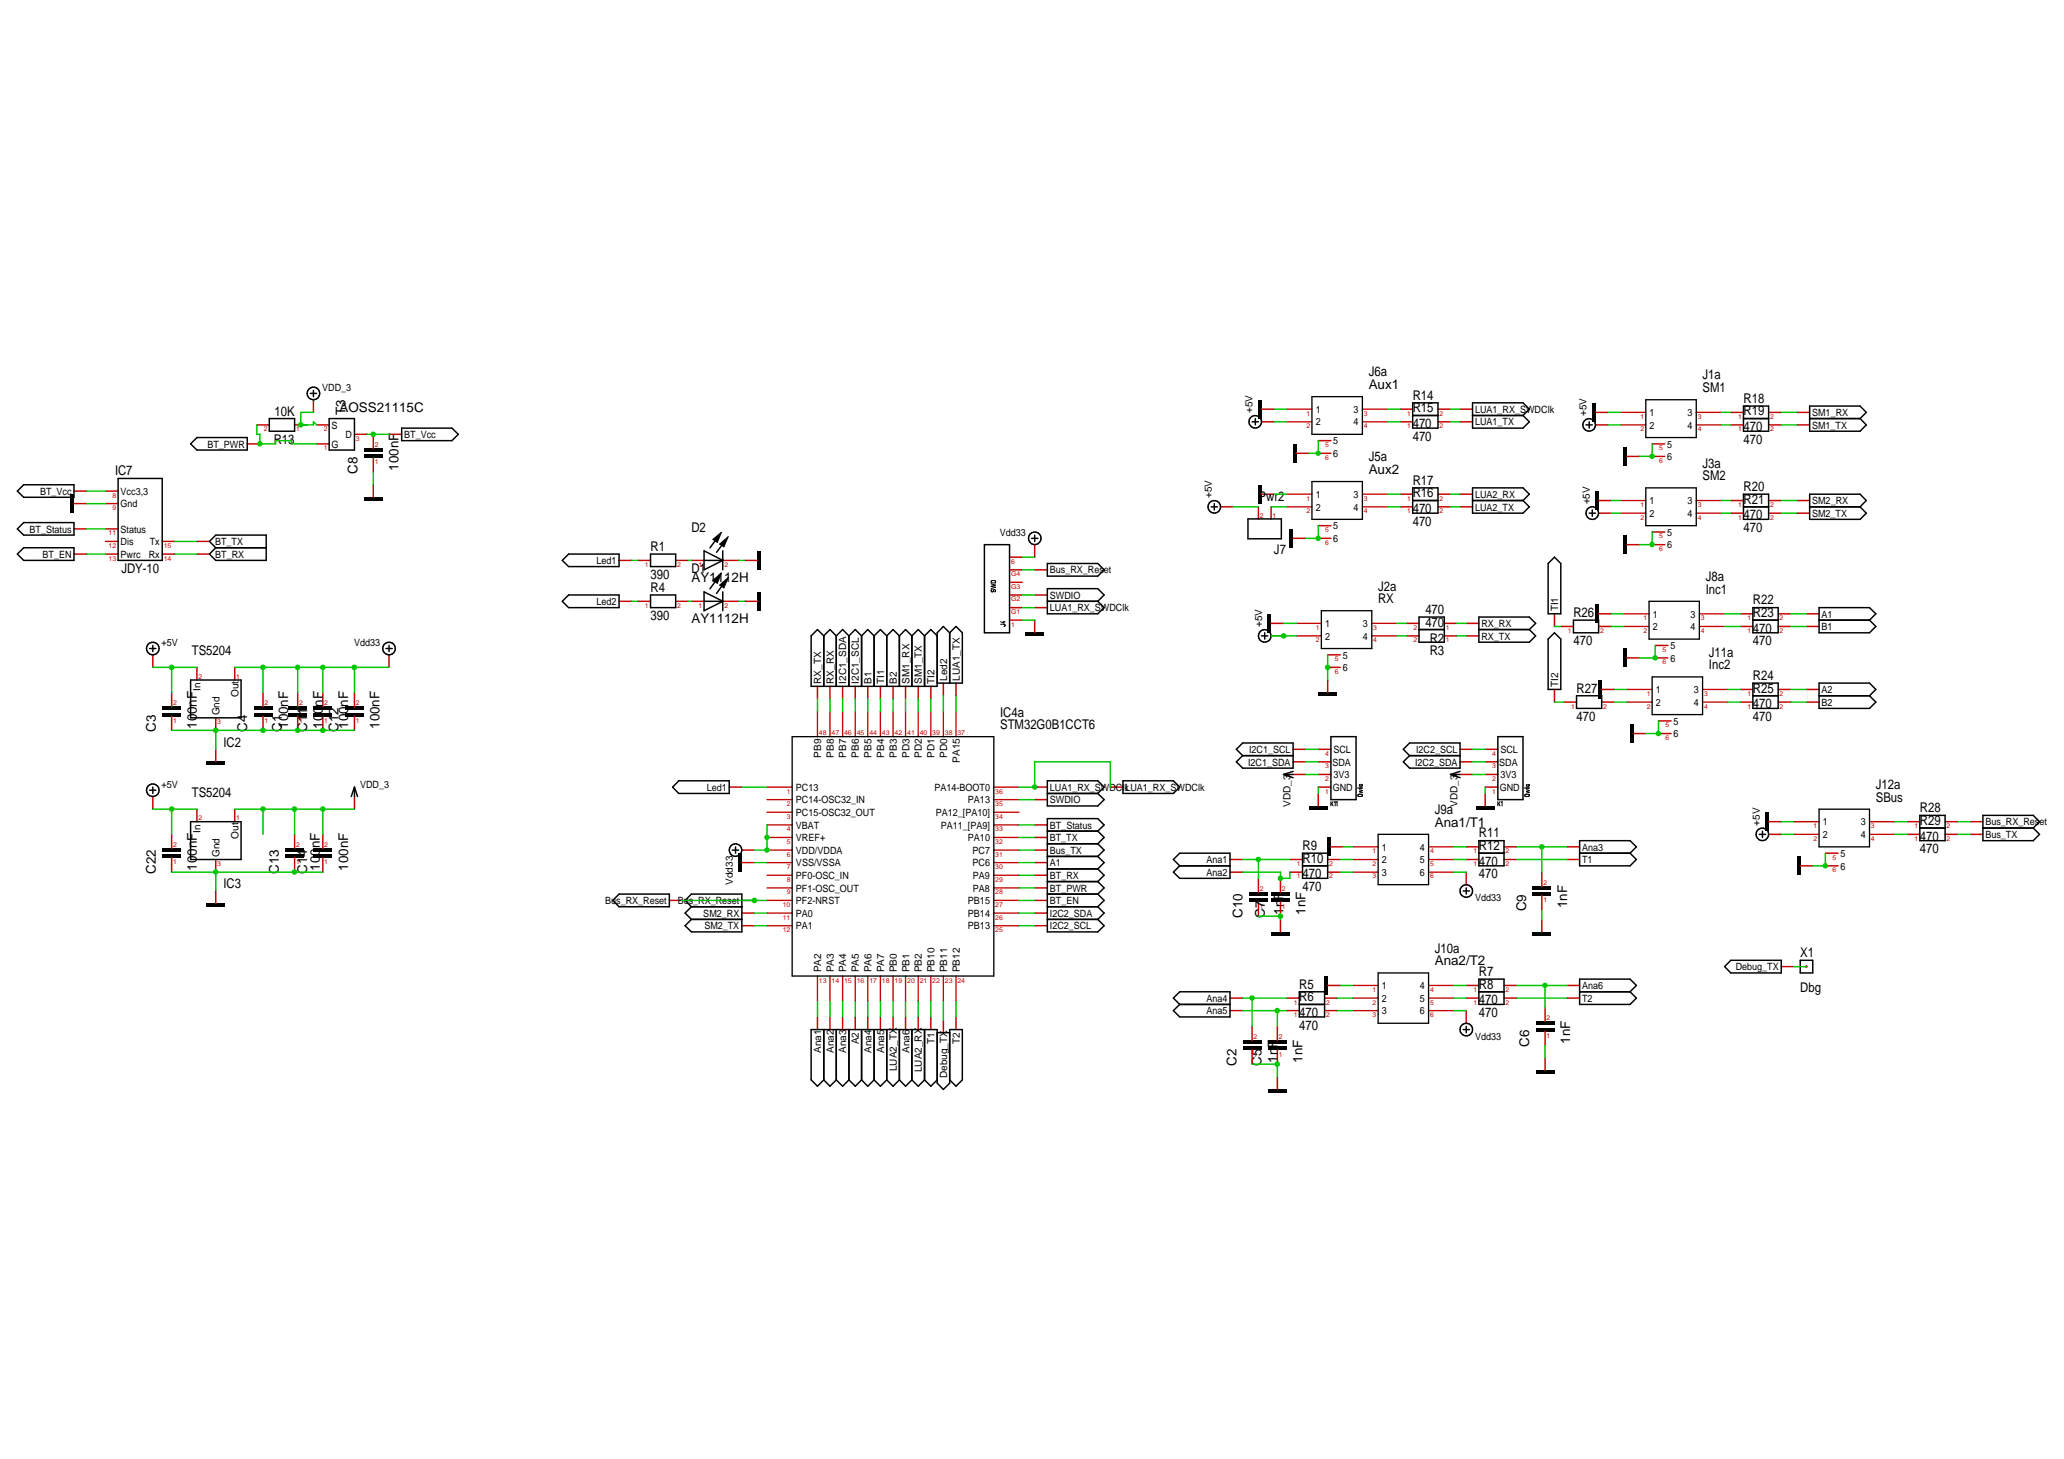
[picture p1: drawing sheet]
<svg xmlns="http://www.w3.org/2000/svg" width="297mm" height="210mm" viewBox="0 0 297 210" stroke-linecap="round" stroke-linejoin="round" font-family="sans-serif">
<defs><g id="words">
<g font-size="1.9">
<text x="39.5" y="59.8">10K</text>
<text x="48.9" y="59.3">AOSS21115C</text>
<text x="49.7" y="59.8" transform="rotate(-90 49.7 59.8)">T3</text>
<text x="197" y="56">Aux1</text>
<text x="197" y="54.1">J6a</text>
<text x="203.3" y="59.3">R15</text>
<text x="203.3" y="57.5">R14</text>
<text x="245" y="56.4">SM1</text>
<text x="245" y="54.6">J1a</text>
<text x="250.9" y="59.8">R19</text>
<text x="250.9" y="58">R18</text>
<text x="39.4" y="63.9">R13</text>
<text x="203.3" y="63.4">470</text>
<text x="203.3" y="61.6">470</text>
<text x="250.9" y="63.9">470</text>
<text x="250.9" y="62">470</text>
<text x="16.6" y="68.4">IC7</text>
<text x="51.5" y="68.2" transform="rotate(-90 51.5 68.2)">C8</text>
<text x="57.3" y="67.7" transform="rotate(-90 57.3 67.7)">100nF</text>
<text x="197" y="68.2">Aux2</text>
<text x="197" y="66.4">J5a</text>
<text x="203.3" y="69.7">R17</text>
<text x="203.3" y="71.5">R16</text>
<text x="245" y="69.1">SM2</text>
<text x="245" y="67.3">J3a</text>
<text x="250.9" y="70.7">R20</text>
<text x="99.5" y="76.5">D2</text>
<text x="181.1" y="72">Pwr2</text>
<text x="203.3" y="73.8">470</text>
<text x="203.3" y="75.6">470</text>
<text x="250.9" y="76.5">470</text>
<text x="250.9" y="72.5">R21</text>
<text x="250.9" y="74.7">470</text>
<text x="17.5" y="82.4">JDY-10</text>
<text x="93.6" y="83.3">390</text>
<text x="93.6" y="79.2">R1</text>
<text x="99.5" y="82.4">D1</text>
<text x="99.5" y="83.8">AY1112H</text>
<text x="183.3" y="79.7">J7</text>
<text x="245.5" y="83.6">J8a</text>
<text x="93.6" y="89.2">390</text>
<text x="93.6" y="85.2">R4</text>
<text x="99.5" y="89.7">AY1112H</text>
<text x="198.3" y="86.8">RX</text>
<text x="198.3" y="85">J2a</text>
<text x="205.1" y="88.4">470</text>
<text x="226.4" y="88.8">R26</text>
<text x="245.5" y="85.4">Inc1</text>
<text x="252.3" y="88.8">R23</text>
<text x="252.3" y="87">R22</text>
<text x="27.6" y="94.3">TS5204</text>
<text x="205.1" y="90.2">470</text>
<text x="205.8" y="94.3">R3</text>
<text x="205.8" y="92.5">R2</text>
<text x="226.4" y="92.9">470</text>
<text x="245.9" y="94.5">J11a</text>
<text x="252.3" y="92.9">470</text>
<text x="252.3" y="91">470</text>
<text x="226.9" y="99.7">R27</text>
<text x="245.9" y="96.3">Inc2</text>
<text x="252.3" y="99.7">R25</text>
<text x="252.3" y="101.9">470</text>
<text x="252.3" y="97.8">R24</text>
<text x="22.4" y="105.3" transform="rotate(-90 22.4 105.3)">C3</text>
<text x="28.3" y="104.9" transform="rotate(-90 28.3 104.9)">100nF</text>
<text x="32.2" y="107.4">IC2</text>
<text x="35.6" y="105.3" transform="rotate(-90 35.6 105.3)">C4</text>
<text x="40.6" y="105.3" transform="rotate(-90 40.6 105.3)">C1</text>
<text x="41.5" y="104.9" transform="rotate(-90 41.5 104.9)">100nF</text>
<text x="44.2" y="105.3" transform="rotate(-90 44.2 105.3)">C11</text>
<text x="46.5" y="104.9" transform="rotate(-90 46.5 104.9)">100nF</text>
<text x="48.7" y="105.3" transform="rotate(-90 48.7 105.3)">C12</text>
<text x="50.1" y="104.9" transform="rotate(-90 50.1 104.9)">100nF</text>
<text x="54.6" y="104.9" transform="rotate(-90 54.6 104.9)">100nF</text>
<text x="143.9" y="104.9">STM32G0B1CCT6</text>
<text x="143.9" y="103.1">IC4a</text>
<text x="226.9" y="103.7">470</text>
<text x="252.3" y="103.7">470</text>
<text x="270" y="113.5">J12a</text>
<text x="27.6" y="114.7">TS5204</text>
<text x="206.5" y="118.9">Ana1/T1</text>
<text x="206.5" y="117.1">J9a</text>
<text x="270" y="115.3">SBus</text>
<text x="276.3" y="118.7">R29</text>
<text x="276.3" y="116.9">R28</text>
<text x="22.4" y="125.7" transform="rotate(-90 22.4 125.7)">C22</text>
<text x="28.3" y="125.2" transform="rotate(-90 28.3 125.2)">100nF</text>
<text x="40.1" y="125.7" transform="rotate(-90 40.1 125.7)">C13</text>
<text x="44.2" y="125.7" transform="rotate(-90 44.2 125.7)">C14</text>
<text x="46" y="125.2" transform="rotate(-90 46 125.2)">100nF</text>
<text x="50.1" y="125.2" transform="rotate(-90 50.1 125.2)">100nF</text>
<text x="187.5" y="124.1">R10</text>
<text x="187.5" y="122.3">R9</text>
<text x="212.8" y="122.3">R12</text>
<text x="212.8" y="124.6">470</text>
<text x="212.8" y="120.5">R11</text>
<text x="276.3" y="122.7">470</text>
<text x="276.3" y="120.9">470</text>
<text x="32.2" y="127.8">IC3</text>
<text x="184.7" y="131.6" transform="rotate(-90 184.7 131.6)">1nF</text>
<text x="187.5" y="128.2">470</text>
<text x="187.5" y="126.4">470</text>
<text x="187.9" y="131.6" transform="rotate(-90 187.9 131.6)">1nF</text>
<text x="212.8" y="126.4">470</text>
<text x="219.6" y="131.1" transform="rotate(-90 219.6 131.1)">C9</text>
<text x="225.5" y="130.7" transform="rotate(-90 225.5 130.7)">1nF</text>
<text x="178.8" y="132" transform="rotate(-90 178.8 132)">C10</text>
<text x="182" y="132" transform="rotate(-90 182 132)">C7</text>
<text x="206.5" y="137.1">J10a</text>
<text x="259.1" y="137.7">X1</text>
<text x="187" y="142.2">R5</text>
<text x="206.5" y="138.9">Ana2/T2</text>
<text x="212.8" y="142.2">R8</text>
<text x="212.8" y="140.4">R7</text>
<text x="259.1" y="142.7">Dbg</text>
<text x="187" y="148.1">470</text>
<text x="187" y="144">R6</text>
<text x="187" y="146.3">470</text>
<text x="212.8" y="146.3">470</text>
<text x="212.8" y="144.5">470</text>
<text x="177.9" y="153.3" transform="rotate(-90 177.9 153.3)">C2</text>
<text x="181.5" y="153.3" transform="rotate(-90 181.5 153.3)">C5</text>
<text x="183.8" y="152.9" transform="rotate(-90 183.8 152.9)">1nF</text>
<text x="187.5" y="152.9" transform="rotate(-90 187.5 152.9)">1nF</text>
<text x="220.1" y="150.6" transform="rotate(-90 220.1 150.6)">C6</text>
<text x="226" y="150.2" transform="rotate(-90 226 150.2)">1nF</text>
</g>
<g font-size="1.4">
<text x="46.4" y="56.2">VDD_3</text>
<text x="180.3" y="59.4" transform="rotate(-90 180.3 59.4)">+5V</text>
<text x="189.4" y="59.4">1</text>
<text x="194.8" y="59.4">3</text>
<text x="212.3" y="59.4">LUA1_RX_SWDClk</text>
<text x="228.3" y="59.9" transform="rotate(-90 228.3 59.9)">+5V</text>
<text x="237.4" y="59.9">1</text>
<text x="242.8" y="59.9">3</text>
<text x="260.8" y="59.9">SM1_RX</text>
<text x="29.8" y="64.4">BT_PWR</text>
<text x="47.7" y="61.7">S</text>
<text x="47.7" y="64.4">G</text>
<text x="49.7" y="63">D</text>
<text x="58.2" y="63">BT_Vcc</text>
<text x="189.4" y="61.2">2</text>
<text x="191.9" y="63.9">5</text>
<text x="191.9" y="65.7">6</text>
<text x="194.8" y="61.2">4</text>
<text x="212.3" y="61.2">LUA1_TX</text>
<text x="237.4" y="61.7">2</text>
<text x="239.9" y="64.4">5</text>
<text x="242.8" y="61.7">4</text>
<text x="260.8" y="61.7">SM1_TX</text>
<text x="5.8" y="71.2">BT_Vcc</text>
<text x="17.4" y="71.2">Vcc3,3</text>
<text x="174.4" y="71.6" transform="rotate(-90 174.4 71.6)">+5V</text>
<text x="189.4" y="71.6">1</text>
<text x="194.8" y="71.6">3</text>
<text x="212.3" y="71.6">LUA2_RX</text>
<text x="239.9" y="66.2">6</text>
<text x="4.3" y="76.6">BT_Status</text>
<text x="17.4" y="76.6">Status</text>
<text x="17.4" y="73">Gnd</text>
<text x="143.9" y="77.1">Vdd33</text>
<text x="189.4" y="73.4">2</text>
<text x="191.9" y="76.2">5</text>
<text x="191.9" y="78">6</text>
<text x="194.8" y="73.4">4</text>
<text x="212.3" y="73.4">LUA2_TX</text>
<text x="228.8" y="72.6" transform="rotate(-90 228.8 72.6)">+5V</text>
<text x="237.4" y="74.4">2</text>
<text x="237.4" y="72.5">1</text>
<text x="239.9" y="77.1">5</text>
<text x="242.8" y="74.4">4</text>
<text x="242.8" y="72.5">3</text>
<text x="260.8" y="74.4">SM2_TX</text>
<text x="260.8" y="72.5">SM2_RX</text>
<text x="6.1" y="80.2">BT_EN</text>
<text x="17.4" y="80.2">Pwrc</text>
<text x="17.4" y="78.4">Dis</text>
<text x="21.4" y="80.2">Rx</text>
<text x="21.5" y="78.4">Tx</text>
<text x="31" y="78.4">BT_TX</text>
<text x="31" y="80.2">BT_RX</text>
<text x="85.9" y="81.2">Led1</text>
<text x="151.1" y="82.5">Bus_RX_Reset</text>
<text x="239.9" y="78.9">6</text>
<text x="85.9" y="87">Led2</text>
<text x="151.1" y="87.9">LUA1_RX_SWDClk</text>
<text x="151.1" y="86.1">SWDIO</text>
<text x="224.2" y="88" transform="rotate(-90 224.2 88)">TI1</text>
<text x="237.8" y="88.9">1</text>
<text x="243.3" y="88.9">3</text>
<text x="262.1" y="88.9">A1</text>
<text x="23.3" y="92.9">+5V</text>
<text x="51" y="92.9">Vdd33</text>
<text x="181.6" y="90.2" transform="rotate(-90 181.6 90.2)">+5V</text>
<text x="190.7" y="92">2</text>
<text x="190.7" y="90.2">1</text>
<text x="193.3" y="94.7">5</text>
<text x="196.2" y="92">4</text>
<text x="196.2" y="90.2">3</text>
<text x="213.2" y="92">RX_TX</text>
<text x="213.2" y="90.2">RX_RX</text>
<text x="237.8" y="90.7">2</text>
<text x="240.4" y="93.4">5</text>
<text x="240.4" y="95.2">6</text>
<text x="243.3" y="90.7">4</text>
<text x="262.1" y="90.7">B1</text>
<text x="28.9" y="99.4" transform="rotate(-90 28.9 99.4)">In</text>
<text x="34.3" y="100.3" transform="rotate(-90 34.3 100.3)">Out</text>
<text x="118.2" y="98.4" transform="rotate(-90 118.2 98.4)">RX_TX</text>
<text x="120" y="98.4" transform="rotate(-90 120 98.4)">RX_RX</text>
<text x="121.8" y="98.4" transform="rotate(-90 121.8 98.4)">I2C1_SDA</text>
<text x="123.6" y="98.4" transform="rotate(-90 123.6 98.4)">I2C1_SCL</text>
<text x="125.4" y="98.4" transform="rotate(-90 125.4 98.4)">B1</text>
<text x="127.2" y="98.4" transform="rotate(-90 127.2 98.4)">TI1</text>
<text x="129.1" y="98.4" transform="rotate(-90 129.1 98.4)">B2</text>
<text x="130.9" y="98.4" transform="rotate(-90 130.9 98.4)">SM1_RX</text>
<text x="132.7" y="98.4" transform="rotate(-90 132.7 98.4)">SM1_TX</text>
<text x="134.5" y="98.4" transform="rotate(-90 134.5 98.4)">TI2</text>
<text x="136.3" y="97.9" transform="rotate(-90 136.3 97.9)">Led2</text>
<text x="138.1" y="97.9" transform="rotate(-90 138.1 97.9)">LUA1_TX</text>
<text x="193.3" y="96.6">6</text>
<text x="224.2" y="98.8" transform="rotate(-90 224.2 98.8)">TI2</text>
<text x="238.3" y="101.5">2</text>
<text x="238.3" y="99.7">1</text>
<text x="243.8" y="101.5">4</text>
<text x="243.8" y="99.7">3</text>
<text x="262.1" y="101.5">B2</text>
<text x="262.1" y="99.7">A2</text>
<text x="31.6" y="102.9" transform="rotate(-90 31.6 102.9)">Gnd</text>
<text x="240.8" y="104.3">5</text>
<text x="240.8" y="106.1">6</text>
<text x="23.3" y="113.3">+5V</text>
<text x="51.8" y="113.3">VDD_3</text>
<text x="101.7" y="113.8">Led1</text>
<text x="114.6" y="113.8">PC13</text>
<text x="118.2" y="109" transform="rotate(-90 118.2 109)">PB9</text>
<text x="120" y="109" transform="rotate(-90 120 109)">PB8</text>
<text x="121.8" y="109" transform="rotate(-90 121.8 109)">PB7</text>
<text x="123.6" y="109" transform="rotate(-90 123.6 109)">PB6</text>
<text x="125.4" y="109" transform="rotate(-90 125.4 109)">PB5</text>
<text x="127.2" y="109" transform="rotate(-90 127.2 109)">PB4</text>
<text x="129.1" y="109" transform="rotate(-90 129.1 109)">PB3</text>
<text x="130.9" y="109.1" transform="rotate(-90 130.9 109.1)">PD3</text>
<text x="132.7" y="109.1" transform="rotate(-90 132.7 109.1)">PD2</text>
<text x="134.5" y="113.8">PA14-BOOT0</text>
<text x="134.5" y="109.1" transform="rotate(-90 134.5 109.1)">PD1</text>
<text x="136.3" y="109.1" transform="rotate(-90 136.3 109.1)">PD0</text>
<text x="138.1" y="109.7" transform="rotate(-90 138.1 109.7)">PA15</text>
<text x="151.1" y="113.8">LUA1_RX_SWDClkLUA1_RX_SWDClk</text>
<text x="179.6" y="110.2">I2C1_SDA</text>
<text x="179.8" y="108.3">I2C1_SCL</text>
<text x="191.7" y="110.2">SDA</text>
<text x="191.8" y="113.8">GND</text>
<text x="191.9" y="108.3">SCL</text>
<text x="191.9" y="112">3V3</text>
<text x="203.6" y="110.2">I2C2_SDA</text>
<text x="203.8" y="108.3">I2C2_SCL</text>
<text x="215.8" y="110.2">SDA</text>
<text x="215.8" y="113.8">GND</text>
<text x="215.9" y="108.3">SCL</text>
<text x="215.9" y="112">3V3</text>
<text x="28.9" y="119.8" transform="rotate(-90 28.9 119.8)">In</text>
<text x="114.6" y="119.2">VBAT</text>
<text x="114.6" y="117.4">PC15-OSC32_OUT</text>
<text x="114.6" y="115.6">PC14-OSC32_IN</text>
<text x="134.7" y="117.4">PA12_[PA10]</text>
<text x="135.4" y="119.2">PA11_[PA9]</text>
<text x="139.3" y="115.6">PA13</text>
<text x="151.1" y="119.2">BT_Status</text>
<text x="151.1" y="115.6">SWDIO</text>
<text x="185.7" y="116.1" transform="rotate(-90 185.7 116.1)">VDD_3</text>
<text x="209.7" y="116.1" transform="rotate(-90 209.7 116.1)">VDD_3</text>
<text x="253.3" y="118.8" transform="rotate(-90 253.3 118.8)">+5V</text>
<text x="262.3" y="118.7">1</text>
<text x="267.8" y="118.7">3</text>
<text x="285.7" y="118.7">Bus_RX_Reset</text>
<text x="31.6" y="123.3" transform="rotate(-90 31.6 123.3)">Gnd</text>
<text x="34.3" y="120.7" transform="rotate(-90 34.3 120.7)">Out</text>
<text x="114.6" y="124.7">VSS/VSSA</text>
<text x="114.6" y="122.8">VDD/VDDA</text>
<text x="114.6" y="121">VREF+</text>
<text x="139.3" y="121">PA10</text>
<text x="140" y="124.7">PC6</text>
<text x="140" y="122.8">PC7</text>
<text x="151.1" y="122.8">Bus_TX</text>
<text x="151.1" y="124.7">A1</text>
<text x="151.1" y="121">BT_TX</text>
<text x="173.6" y="124.2">Ana1</text>
<text x="198.9" y="124.2">2</text>
<text x="198.9" y="122.4">1</text>
<text x="204.3" y="124.2">5</text>
<text x="204.3" y="122.4">4</text>
<text x="227.7" y="122.4">Ana3</text>
<text x="227.7" y="124.2">T1</text>
<text x="262.3" y="120.6">2</text>
<text x="264.9" y="123.3">5</text>
<text x="264.9" y="125.1">6</text>
<text x="267.8" y="120.6">4</text>
<text x="285.7" y="120.6">Bus_TX</text>
<text x="87.1" y="130.1">Bus_RX_Reset</text>
<text x="97.5" y="130.1">Bus_RX_Reset</text>
<text x="101.2" y="131.9">SM2_RX</text>
<text x="105.5" y="127.3" transform="rotate(-90 105.5 127.3)">Vdd33</text>
<text x="114.6" y="131.9">PA0</text>
<text x="114.6" y="130.1">PF2-NRST</text>
<text x="114.6" y="128.3">PF1-OSC_OUT</text>
<text x="114.6" y="126.4">PF0-OSC_IN</text>
<text x="139.3" y="131.9">PB14</text>
<text x="139.3" y="130.1">PB15</text>
<text x="140" y="128.3">PA8</text>
<text x="140" y="126.4">PA9</text>
<text x="151.1" y="131.9">I2C2_SDA</text>
<text x="151.1" y="130.1">BT_EN</text>
<text x="151.1" y="128.3">BT_PWR</text>
<text x="151.1" y="126.4">BT_RX</text>
<text x="173.6" y="126">Ana2</text>
<text x="198.9" y="126">3</text>
<text x="204.3" y="126">6</text>
<text x="212.3" y="129.6">Vdd33</text>
<text x="101.4" y="133.7">SM2_TX</text>
<text x="114.6" y="133.7">PA1</text>
<text x="139.3" y="133.7">PB13</text>
<text x="151.1" y="133.7">I2C2_SCL</text>
<text x="118.2" y="139.9" transform="rotate(-90 118.2 139.9)">PA2</text>
<text x="120" y="139.9" transform="rotate(-90 120 139.9)">PA3</text>
<text x="121.8" y="139.9" transform="rotate(-90 121.8 139.9)">PA4</text>
<text x="123.6" y="139.9" transform="rotate(-90 123.6 139.9)">PA5</text>
<text x="125.4" y="139.9" transform="rotate(-90 125.4 139.9)">PA6</text>
<text x="127.2" y="139.9" transform="rotate(-90 127.2 139.9)">PA7</text>
<text x="129.1" y="139.9" transform="rotate(-90 129.1 139.9)">PB0</text>
<text x="130.9" y="139.9" transform="rotate(-90 130.9 139.9)">PB1</text>
<text x="132.7" y="139.9" transform="rotate(-90 132.7 139.9)">PB2</text>
<text x="134.5" y="139.9" transform="rotate(-90 134.5 139.9)">PB10</text>
<text x="136.3" y="139.9" transform="rotate(-90 136.3 139.9)">PB11</text>
<text x="138.1" y="139.9" transform="rotate(-90 138.1 139.9)">PB12</text>
<text x="198.9" y="142.3">1</text>
<text x="204.3" y="142.3">4</text>
<text x="227.7" y="142.3">Ana6</text>
<text x="249.8" y="139.6">Debug_TX</text>
<text x="173.6" y="145.9">Ana5</text>
<text x="173.6" y="144.1">Ana4</text>
<text x="198.9" y="145.9">3</text>
<text x="198.9" y="144.1">2</text>
<text x="204.3" y="145.9">6</text>
<text x="204.3" y="144.1">5</text>
<text x="212.3" y="149.6">Vdd33</text>
<text x="227.7" y="144.1">T2</text>
<text x="118.2" y="151.5" transform="rotate(-90 118.2 151.5)">Ana1</text>
<text x="120" y="151.5" transform="rotate(-90 120 151.5)">Ana2</text>
<text x="121.8" y="151.5" transform="rotate(-90 121.8 151.5)">Ana3</text>
<text x="123.6" y="150.2" transform="rotate(-90 123.6 150.2)">A2</text>
<text x="125.4" y="151.5" transform="rotate(-90 125.4 151.5)">Ana4</text>
<text x="127.2" y="151.5" transform="rotate(-90 127.2 151.5)">Ana5</text>
<text x="129.1" y="154.1" transform="rotate(-90 129.1 154.1)">LUA2_TX</text>
<text x="130.9" y="151.5" transform="rotate(-90 130.9 151.5)">Ana6</text>
<text x="132.7" y="154.2" transform="rotate(-90 132.7 154.2)">LUA2_RX</text>
<text x="134.5" y="150.2" transform="rotate(-90 134.5 150.2)">T1</text>
<text x="136.3" y="155.1" transform="rotate(-90 136.3 155.1)">Debug_TX</text>
<text x="138.1" y="150.2" transform="rotate(-90 138.1 150.2)">T2</text>
</g>
<g font-size="1" fill="#c70000">
<text x="188" y="59.8">1</text>
<text x="196.3" y="59.8">3</text>
<text x="202.5" y="59.8">1</text>
<text x="207.2" y="59.8">2</text>
<text x="38" y="62.1">2</text>
<text x="42.6" y="62.1">1</text>
<text x="46.6" y="62.1">2</text>
<text x="46.6" y="64.8">1</text>
<text x="51.2" y="63.4">3</text>
<text x="53.9" y="64.3">2</text>
<text x="188" y="61.6">2</text>
<text x="190.7" y="64.3">5</text>
<text x="196.3" y="61.6">4</text>
<text x="202.5" y="61.6">1</text>
<text x="207.2" y="61.6">2</text>
<text x="236.1" y="62.1">2</text>
<text x="236.1" y="60.2">1</text>
<text x="238.8" y="64.8">5</text>
<text x="244.3" y="62.1">4</text>
<text x="244.3" y="60.2">3</text>
<text x="250.1" y="62.1">1</text>
<text x="250.1" y="60.2">1</text>
<text x="254.8" y="62.1">2</text>
<text x="254.8" y="60.2">2</text>
<text x="16.2" y="71.6">8</text>
<text x="53.9" y="66.8">1</text>
<text x="190.7" y="66.1">6</text>
<text x="238.8" y="66.6">6</text>
<text x="15.6" y="77">11</text>
<text x="16.2" y="73.4">9</text>
<text x="181.3" y="74.5">2</text>
<text x="183.1" y="74.5">1</text>
<text x="188" y="73.9">2</text>
<text x="188" y="72">1</text>
<text x="190.7" y="76.6">5</text>
<text x="196.3" y="73.9">4</text>
<text x="196.3" y="72">3</text>
<text x="202.5" y="72">1</text>
<text x="202.5" y="73.9">1</text>
<text x="207.2" y="72">2</text>
<text x="207.2" y="73.9">2</text>
<text x="236.1" y="74.7">2</text>
<text x="236.1" y="72.9">1</text>
<text x="238.8" y="77.5">5</text>
<text x="244.3" y="74.7">4</text>
<text x="244.3" y="72.9">3</text>
<text x="250.1" y="74.7">1</text>
<text x="250.1" y="72.9">1</text>
<text x="254.8" y="74.7">2</text>
<text x="254.8" y="72.9">2</text>
<text x="15.6" y="80.6">13</text>
<text x="15.6" y="78.8">12</text>
<text x="23.6" y="78.8">15</text>
<text x="23.6" y="80.6">14</text>
<text x="92.8" y="81.5">1</text>
<text x="97.5" y="81.5">2</text>
<text x="100.5" y="81.5">1</text>
<text x="104.2" y="81.5">2</text>
<text x="145.5" y="82.9">G4</text>
<text x="145.5" y="81.1">6</text>
<text x="190.7" y="78.4">6</text>
<text x="238.8" y="79.3">6</text>
<text x="92.8" y="87.4">1</text>
<text x="97.5" y="87.4">2</text>
<text x="100.5" y="87.4">1</text>
<text x="104.2" y="87.4">2</text>
<text x="145.5" y="88.3">G1</text>
<text x="145.5" y="86.5">G2</text>
<text x="145.5" y="84.7">G3</text>
<text x="236.5" y="89.2">1</text>
<text x="244.8" y="89.2">3</text>
<text x="251.5" y="89.2">1</text>
<text x="256.1" y="89.2">2</text>
<text x="145.5" y="90.1">1</text>
<text x="189.4" y="92.4">2</text>
<text x="189.4" y="90.6">1</text>
<text x="192.1" y="95.1">5</text>
<text x="197.6" y="92.4">4</text>
<text x="197.6" y="90.6">3</text>
<text x="203.4" y="92.4">2</text>
<text x="203.4" y="90.6">2</text>
<text x="208.1" y="92.4">1</text>
<text x="208.1" y="90.6">1</text>
<text x="225.6" y="91.1">1</text>
<text x="230.3" y="91.1">2</text>
<text x="236.5" y="91.1">2</text>
<text x="239.2" y="93.8">5</text>
<text x="239.2" y="95.6">6</text>
<text x="244.8" y="91.1">4</text>
<text x="251.5" y="91.1">1</text>
<text x="256.1" y="91.1">2</text>
<text x="24.9" y="101.5">2</text>
<text x="28.6" y="97.6">2</text>
<text x="34" y="97.6">1</text>
<text x="38.1" y="101.5">2</text>
<text x="43.1" y="101.5">2</text>
<text x="46.7" y="101.5">2</text>
<text x="51.2" y="101.5">2</text>
<text x="192.1" y="96.9">6</text>
<text x="226.1" y="101.9">1</text>
<text x="230.7" y="101.9">2</text>
<text x="237" y="101.9">2</text>
<text x="237" y="100.1">1</text>
<text x="245.2" y="101.9">4</text>
<text x="245.2" y="100.1">3</text>
<text x="251.5" y="101.9">1</text>
<text x="251.5" y="100.1">1</text>
<text x="256.1" y="101.9">2</text>
<text x="256.1" y="100.1">2</text>
<text x="24.9" y="104">1</text>
<text x="31.3" y="104.2">3</text>
<text x="38.1" y="104">1</text>
<text x="43.1" y="104">1</text>
<text x="46.7" y="104">1</text>
<text x="51.2" y="104">1</text>
<text x="117.9" y="105.8">48</text>
<text x="119.7" y="105.8">47</text>
<text x="121.5" y="105.8">46</text>
<text x="123.3" y="105.8">45</text>
<text x="125.1" y="105.8">44</text>
<text x="126.9" y="105.8">43</text>
<text x="128.7" y="105.8">42</text>
<text x="130.6" y="105.8">41</text>
<text x="132.4" y="105.8">40</text>
<text x="134.2" y="105.8">39</text>
<text x="136" y="105.8">38</text>
<text x="137.8" y="105.8">37</text>
<text x="239.7" y="104.6">5</text>
<text x="239.7" y="106.5">6</text>
<text x="190.7" y="112.4">2</text>
<text x="190.7" y="110.5">3</text>
<text x="190.7" y="108.7">4</text>
<text x="214.8" y="112.4">2</text>
<text x="214.8" y="110.5">3</text>
<text x="214.8" y="108.7">4</text>
<text x="28.6" y="118">2</text>
<text x="34" y="118">1</text>
<text x="113.2" y="119.6">4</text>
<text x="113.2" y="117.8">3</text>
<text x="113.2" y="116">2</text>
<text x="113.2" y="114.2">1</text>
<text x="143.2" y="119.6">33</text>
<text x="143.2" y="117.8">34</text>
<text x="143.2" y="116">35</text>
<text x="143.2" y="114.2">36</text>
<text x="190.7" y="114.2">1</text>
<text x="214.8" y="114.2">1</text>
<text x="261" y="119.1">1</text>
<text x="269.3" y="119.1">3</text>
<text x="275.5" y="119.1">1</text>
<text x="280.1" y="119.1">2</text>
<text x="24.9" y="121.9">2</text>
<text x="24.9" y="124.4">1</text>
<text x="31.3" y="124.6">3</text>
<text x="42.6" y="121.9">2</text>
<text x="42.6" y="124.4">1</text>
<text x="46.7" y="121.9">2</text>
<text x="46.7" y="124.4">1</text>
<text x="113.2" y="125">7</text>
<text x="113.2" y="123.2">6</text>
<text x="113.2" y="121.4">5</text>
<text x="143.2" y="125">30</text>
<text x="143.2" y="123.2">31</text>
<text x="143.2" y="121.4">32</text>
<text x="186.6" y="124.6">1</text>
<text x="191.3" y="124.6">2</text>
<text x="197.5" y="124.6">2</text>
<text x="197.5" y="122.8">1</text>
<text x="205.8" y="124.6">5</text>
<text x="205.8" y="122.8">4</text>
<text x="212" y="124.6">1</text>
<text x="212" y="122.8">1</text>
<text x="216.7" y="124.6">2</text>
<text x="216.7" y="122.8">2</text>
<text x="261" y="121">2</text>
<text x="263.7" y="123.7">5</text>
<text x="263.7" y="125.5">6</text>
<text x="269.3" y="121">4</text>
<text x="275.5" y="121">1</text>
<text x="280.1" y="121">2</text>
<text x="112.6" y="130.5">10</text>
<text x="113.2" y="128.7">9</text>
<text x="113.2" y="126.9">8</text>
<text x="143.2" y="130.5">27</text>
<text x="143.2" y="128.7">28</text>
<text x="143.2" y="126.9">29</text>
<text x="181.3" y="128.2">2</text>
<text x="181.3" y="130.7">1</text>
<text x="184.5" y="128.2">2</text>
<text x="184.5" y="130.7">1</text>
<text x="186.6" y="126.4">1</text>
<text x="191.3" y="126.4">2</text>
<text x="197.5" y="126.4">3</text>
<text x="205.8" y="126.4">6</text>
<text x="222.1" y="127.3">2</text>
<text x="222.1" y="129.8">1</text>
<text x="112.6" y="134.1">12</text>
<text x="112.6" y="132.3">11</text>
<text x="143.2" y="134.1">25</text>
<text x="143.2" y="132.3">26</text>
<text x="117.9" y="141.4">13</text>
<text x="119.7" y="141.4">14</text>
<text x="121.5" y="141.4">15</text>
<text x="123.3" y="141.4">16</text>
<text x="125.1" y="141.4">17</text>
<text x="126.9" y="141.4">18</text>
<text x="128.7" y="141.4">19</text>
<text x="130.6" y="141.4">20</text>
<text x="132.4" y="141.4">21</text>
<text x="134.2" y="141.4">22</text>
<text x="136" y="141.4">23</text>
<text x="137.8" y="141.4">24</text>
<text x="197.5" y="142.7">1</text>
<text x="205.8" y="142.7">4</text>
<text x="212" y="142.7">1</text>
<text x="216.7" y="142.7">2</text>
<text x="180.4" y="149.5">2</text>
<text x="184" y="149.5">2</text>
<text x="186.2" y="146.3">1</text>
<text x="186.2" y="144.5">1</text>
<text x="190.8" y="146.3">2</text>
<text x="190.8" y="144.5">2</text>
<text x="197.5" y="146.3">3</text>
<text x="197.5" y="144.5">2</text>
<text x="205.8" y="146.3">6</text>
<text x="205.8" y="144.5">5</text>
<text x="212" y="144.5">1</text>
<text x="216.7" y="144.5">2</text>
<text x="222.6" y="146.8">2</text>
<text x="222.6" y="149.3">1</text>
<text x="180.4" y="152">1</text>
<text x="184" y="152">1</text>
</g>
</g></defs>
<path d="M41 122.1h2.8v.4h-2.8zM45.1 122.1h2.7v.4h-2.7z" fill="#000"/>
<path d="M45.1 101.9h2.7M45.1 102.8h2.7M49.6 101.9h2.8M49.6 102.8h2.8M41 123.2h2.8M45.1 123.2h2.7" fill="none" stroke="#000" stroke-width=".44"/>
<path d="M210.1 58.9h1.8M46.5 99.7v2M51 99.7v2M46.5 103v2.1M51 103v2.1M42.4 120v2.1M42.4 123.4v2.1M46.5 120v2.1M46.5 123.4v2.1M256.3 139.1h1.9" fill="none" stroke="#c70000" stroke-width=".21"/>
<path d="M211.9 58h7.3l.9 .9-.9 .9h-7.3zM249.1 138.2h7.2v1.8h-7.2l-.9-.9z" fill="none" stroke="#000" stroke-width=".21"/>
<circle cx="260" cy="139.1" r=".2" fill="#c70000"/>
<g fill="none" stroke="#000" stroke-width=".21">
<path d="M44.7 56.6h.9M45.1 56.2v.9M203.3 58h3.6v3.6h-3.6zM203.3 59.8h3.6M211.9 59.8h7.3l.9 .9-.9 .9h-7.3zM250.9 58.4h3.6v3.6h-3.6zM260.4 58.4h7.3l.9 .9-.9 .9 .9 .9-.9 .9h-7.3zM2.5 70.7l.9-1h7.2v1.8h-7.2zM2.5 79.7l.9-.9h7.2v1.8h-7.2zM3.4 75.2h7.2v1.8h-7.2l-.9-.9zM17 68.8h6.3v11.8h-6.3zM27.4 63.9l.9-1h7.3v1.8h-7.3z"/>
<path d="M30.1 77.9l1-.9h7.2v3.6h-7.2l-1-.9 1-.9zM31.1 78.8h7.2M38.8 60.2h3.6v1.8h-3.6zM47.4 60.2h3.6v4.5h-3.6zM57.8 61.6h7.2l1 .9-1 .9h-7.2zM81.8 79.7h7.3v1.8h-7.3l-.9-.9zM93.6 79.7h3.6v1.8h-3.6zM101.3 79.2l2.7 1.4-2.7 1.4zM103.3 77.3l-1.1 1.5M104 79.2v2.8M104.2 78l-1.1 1.5M141.7 78.4h3.6v12.6h-3.6z"/>
<path d="M148.5 77.4h.9M148.9 77v.9M174.3 72.9h.9M174.8 72.5v.9M179.6 74.7h4.8v2.8h-4.8zM180.2 60.7h.9M180.7 60.2v.9M203.3 70.2h3.6v3.6h-3.6zM203.3 72h3.6M211.9 70.2h7.3l.9 .9-.9 .9 .9 .9-.9 .9h-7.3zM211.9 72h7.3M228.2 61.1h1"/>
<path d="M228.7 73.8h.9M228.7 60.7v.9M229.2 73.4v.9M250.9 71.1h3.6v3.6h-3.6zM250.9 72.9h3.6M250.9 60.2h3.6M260.4 71.1h7.3l.9 .9-.9 .9 .9 .9-.9 .9h-7.3zM260.4 72.9h7.3M260.4 60.2h7.3M21.5 93.3h.9M22 92.9v.8M27.4 97.8h7.3v5.5h-7.3z"/>
<path d="M55.5 93.3h1M56 92.9v.8M80.9 86.5l.9-.9h7.3v1.8h-7.3zM93.6 85.6h3.6v1.8h-3.6zM101.3 85.2l2.7 1.3-2.7 1.4zM101.3 86.5h2.7M101.3 80.6h2.7M103.3 83.2l-1.1 1.5M104 85.2v2.7M104.2 83.9l-1.1 1.5M118.6 91.5v7.2M118.6 91.5l.8-.9 1 .9"/>
<path d="M120.4 91.5v7.2M120.4 91.5l.9-.9 .9 .9M122.2 91.5v7.2M122.2 91.5l.9-.9 .9 .9M124 91.5v7.2M124 91.5l.9-.9 .9 .9M125.8 91.5l.9-.9 .9 .9M125.8 91.5v7.2M127.6 91.5l.9-.9 .9 .9M127.6 91.5v7.2M129.4 91.5v7.2M129.4 91.5l.9-.9 .9 .9"/>
<path d="M131.2 91.5v7.2M131.2 91.5l.9-.9 1 .9M133.1 91.5l.9-.9 .9 .9M133.1 91.5v7.2M136.7 91l.9-.9 .9 .9v7.3h-3.6M136.7 91v7.3M136.7 91l-.9-.9-.9 .9v7.7h-18.2v-7.2l.9-.9 1 .9M150.7 81.1h7.3l.9 .9-.9 .9h-7.3zM150.7 84.7h7.3l.9 .9-.9 .9 .9 .9-.9 .9h-7.3zM150.7 86.5h7.3M181.5 91.5h1M182 91v.9"/>
<path d="M204.2 88.8h3.7v3.6h-3.7zM204.2 90.6h3.7M212.8 88.8h7.3l.9 .9-.9 .9 .9 .9-.9 .9h-7.3zM212.8 90.6h7.3M222.8 91.9l.9-.9 .9 .9v7.3h-1.8zM222.8 81.1l.9-.9 .9 .9v7.2h-1.8zM226.4 89.2h3.7v1.8h-3.7zM252.3 98.3h3.6v3.6h-3.6zM252.3 87.4h3.6v3.6h-3.6zM252.3 89.2h3.6M261.8 98.3h7.2l1 .9-1 .9 1 .9-1 .9h-7.2zM261.8 87.4h7.2l1 .9-1 .9 1 .9-1 .9h-7.2z"/>
<path d="M261.8 89.2h7.2M21.5 113.7h.9M22 113.2v1M27.4 118.2h7.3v5.5h-7.3zM51 113.2v1.4M51 113.2l.5 1.4M51 113.2l-.5 1.4M97.7 112.3h7.2v1.9h-7.2l-.9-1zM150.7 112.3h7.3l.9 .9-.9 1 .9 .8-.9 1h-7.3zM150.7 119.6h7.3M150.7 114.2h7.3M158 119.6l.9-.9-.9-.9h-7.3v16.3h7.3l.9-.9-.9-.9"/>
<path d="M158 119.6l.9 .9-.9 .9M161.6 112.3h7.3l.9 .9-.9 1h-7.3zM177.9 107.8l.9-.9h7.3v3.6h-7.3l-.9-.9 .9-.9zM178.8 108.7h7.3M184.7 111.4h1.4M184.7 111.4l1.4 .5M186.1 111l-1.4 .4M191.5 106h3.7v9h-3.7zM202.9 106.9h7.2v3.6h-7.2l-.9-.9 .9-.9-.9-.9zM202.9 108.7h7.2M208.7 111.4l1.4 .5M208.7 111.4h1.4"/>
<path d="M210.1 111l-1.4 .4M215.6 106h3.6v9h-3.6zM226.9 100.1h3.6v1.8h-3.6zM252.3 100.1h3.6M253.6 119.6v.9M261.8 100.1h7.2M276.3 117.3h3.6v3.6h-3.6zM276.3 119.1h3.6M285.4 117.3h7.2l.9 .9-.9 .9 .9 .9-.9 .9h-7.2zM285.4 119.1h7.2M89.1 128.6h7.2v1.9h-7.2l-.9-1zM99.5 130.5l-.9-1 .9-.9h7.3v5.5h-7.3l-.9-.9 .9-.9"/>
<path d="M99.5 130.5h7.3M99.5 132.3h7.3M99.5 130.5l-.9 .9 .9 .9M105.4 122.3h.9M105.9 121.8v.9M150.7 123.2h7.3M150.7 121.4h7.3M150.7 128.6h7.3M150.7 130.5h7.3M150.7 125h7.3M150.7 132.3h7.3M150.7 126.8h7.3"/>
<path d="M158 121.4l.9 .9-.9 .9M158 123.2l.9 .9-.9 .9M158 130.5l.9 .9-.9 .9M158 128.6l.9 .9-.9 1M158 126.8l.9 .9-.9 .9M158 125l.9 .9-.9 .9M168.9 123.7l.9-1h7.2v3.7h-7.2l-.9-.9 .9-.9zM169.8 124.6h7.2M187.5 124.6h3.6M187.5 122.7h3.6v3.7h-3.6zM210.6 128.2h.9M211 127.7v.9"/>
<path d="M212.8 120.9h3.7v3.7h-3.7zM212.8 122.7h3.7M227.3 120.9h7.3l.9 .9-.9 .9 .9 1-.9 .9h-7.3zM227.3 122.7h7.3M253.2 120h.9M259.1 138.2h1.8v1.8h-1.8zM118.6 155.4l-1 .9-.9-.9v-7.3h18.2v7.7l.9 .9 .9-.9v-7.7h1.8v7.3l-.9 .9-.9-.9M118.6 148.1v7.3M118.6 155.4l.8 .9 1-.9M120.4 148.1v7.3M120.4 155.4l.9 .9 .9-.9M122.2 148.1v7.3"/>
<path d="M122.2 155.4l.9 .9 .9-.9M124 148.1v7.3M124 155.4l.9 .9 .9-.9M125.8 148.1v7.3M125.8 155.4l.9 .9 .9-.9M127.6 148.1v7.3M127.6 155.4l.9 .9 .9-.9M129.4 148.1v7.3M129.4 155.4l.9 .9 .9-.9M131.2 148.1v7.3M131.2 155.4l.9 .9 1-.9M133.1 148.1v7.3"/>
<path d="M133.1 155.4l.9 .9 .9-.9M134.9 148.6h1.8M168.9 143.6l.9-.9h7.2v3.6h-7.2l-.9-.9 .9-.9zM169.8 144.5h7.2M187 142.7h3.6v3.6h-3.6zM187 144.5h3.6M210.6 148.1h.9M211 147.7v.9M212.8 142.7h3.7M212.8 140.9h3.7v3.6h-3.7zM227.3 140.9h7.3l.9 .9-.9 .9 .9 .9-.9 .9h-7.3zM227.3 142.7h7.3"/>
<circle cx="45.1" cy="56.6" r=".9"/>
<circle cx="148.9" cy="77.4" r=".91"/>
<circle cx="174.7" cy="72.9" r=".91"/>
<circle cx="180.7" cy="60.7" r=".91"/>
<circle cx="228.7" cy="61.1" r=".9"/>
<circle cx="229.1" cy="73.8" r=".91"/>
<circle cx="22" cy="93.3" r=".9"/>
<circle cx="56" cy="93.3" r=".91"/>
<circle cx="182" cy="91.5" r=".9"/>
<circle cx="22" cy="113.7" r=".9"/>
<circle cx="105.8" cy="122.3" r=".91"/>
<circle cx="211" cy="128.2" r=".9"/>
<circle cx="253.6" cy="120" r=".91"/>
<circle cx="211" cy="148.1" r=".91"/>
</g>
<g fill="#000">
<path d="M229.2 58h.4v2.7h-.4zM52.4 71.5h2.7v.5h-2.7zM102.6 77.6l1.2-1-.6 1.4zM103.6 78.3l1.2-1.1-.6 1.5zM185.6 76.1h.5v2.7h-.5zM233.7 77h.4v2.7h-.4zM233.7 64.3h.4v2.7h-.4zM102.6 83.5l1.2-1-.6 1.4zM103.6 84.2l1.2-1.1-.6 1.5zM182.5 88.3h.4v2.7h-.4zM233.7 93.3h.4v2.7h-.4zM29.7 109.6h2.7v.5h-2.7z"/>
<path d="M188.4 116h2.7v.4h-2.7zM212.4 116h2.7v.4h-2.7zM234.6 104.2h.5v2.7h-.5zM23.3 122.1h2.8v.4h-2.8zM106.3 122.7h.5v2.8h-.5zM182.9 134.1h2.7v.4h-2.7zM191.1 120.5h.4v2.7h-.4zM220.5 134.1h2.8v.4h-2.8zM258.6 123.2h.5v2.7h-.5zM221 154h2.7v.5h-2.7zM221 147h2.7v.4h-2.7zM221 147.9h2.7v.5h-2.7z"/>
</g>
<g fill="none" stroke="#c70000" stroke-width=".21">
<path d="M45.1 57.5v1.8M181.5 58.9h1.9M201.5 58.9h1.8M206.9 58.9h1.8M229.6 59.3h1.8M249.1 59.3h1.8M254.5 59.3h1.8M258.6 59.3h1.8M10.6 76.1h1.9M10.6 70.7h1.9M10.6 72.5h1.9M10.6 79.7h1.9"/>
<path d="M15.2 76.1h1.8M15.2 70.7h1.8M15.2 72.5h1.8M15.2 77.9h1.8M15.2 79.7h1.8M23.3 77.9h1.9M23.3 79.7h1.9M28.3 77.9h1.8M28.3 79.7h1.8M35.6 63.9h1.8M37 61.1h1.8M42.4 61.1h1.8"/>
<path d="M45.6 61.1h1.8M45.6 63.9h1.8M51 62.5h1.8M53.7 62.5v2M53.7 65.9v2M53.7 69.7v1.8M56 62.5h1.8M148.9 78.4v1.8M175.7 72.9h1.8M181.1 72.9v1.8M181.5 71.1h1.9M181.5 60.7h1.9"/>
<path d="M182.9 72.9v1.8M186.1 77.4h1.8M186.5 65.2h1.9M189.7 77.4h1.8M189.7 65.2h1.8M189.7 63.4h1.8M189.7 75.6h1.8M201.5 72.9h1.8M201.5 71.1h1.8M201.5 60.7h1.8M206.9 72.9h1.8M206.9 71.1h1.8"/>
<path d="M206.9 60.7h1.8M210.1 72.9h1.8M210.1 71.1h1.8M210.1 60.7h1.8M229.6 61.1h1.8M230.1 73.8h1.8M230.1 72h1.8M234.1 78.4h1.8M234.1 65.7h1.8M237.8 78.4h1.8M237.8 65.7h1.8M237.8 76.5h1.8"/>
<path d="M237.8 63.9h1.8M249.1 73.8h1.8M249.1 72h1.8M249.1 61.1h1.8M254.5 73.8h1.8M254.5 72h1.8M254.5 61.1h1.8M258.6 73.8h1.8M258.6 72h1.8M258.6 61.1h1.8M22 94.2v1.8M24.7 99.7v2"/>
<path d="M28.3 96v1.8M33.8 96v1.8M37.8 99.7v2M42.8 99.7v2M56 94.2v1.8M89.1 86.5h1.8M89.1 80.6h1.8M91.8 86.5h1.8M91.8 80.6h1.8M97.2 86.5h1.9M97.2 80.6h1.9M99.5 86.5h1.8"/>
<path d="M99.5 80.6h1.8M104 86.5h2.3M104 80.6h2.3M107.2 86.5h1.8M107.2 80.6h1.8M117.6 98.7v1.8M119.4 98.7v1.8M121.3 98.7v1.8M123.1 98.7v1.8M124.9 98.7v1.8M126.7 98.7v1.8M128.5 98.7v1.8"/>
<path d="M130.3 98.7v1.8M132.1 98.7v1.8M134 98.7v1.8M135.8 98.3v1.8M137.6 98.3v1.8M145.3 82h1.8M145.3 80.2h1.8M145.3 87.4h1.8M145.3 85.6h1.8M145.3 83.8h1.8M145.3 89.2h1.8M148.9 82h1.8"/>
<path d="M148.9 87.4h1.8M148.9 85.6h1.8M148.9 89.2v1.8M182.9 89.7h1.8M182.9 91.5h1.8M191.1 97.8v1.9M191.1 94.2h1.8M191.1 96h1.8M202.4 89.7h1.8M202.4 91.5h1.8M207.9 89.7h1.8M207.9 91.5h1.8"/>
<path d="M211 89.7h1.8M211 91.5h1.8M223.7 88.3v1.8M223.7 99.2v1.8M224.6 90.1h1.8M230.1 90.1h1.8M230.1 88.3h1.8M230.5 99.2h1.8M234.1 94.7h1.8M238.2 94.7h1.8M238.2 92.9h1.8M250.5 99.2h1.8"/>
<path d="M250.5 90.1h1.8M250.5 88.3h1.8M255.9 99.2h1.8M255.9 90.1h1.8M255.9 88.3h1.8M260 99.2h1.8M260 90.1h1.8M260 88.3h1.8M22 114.6v1.8M24.7 103v2.1M28.3 116.4v1.8M31.1 103.3v1.8"/>
<path d="M31.1 107.8v1.8M33.8 116.4v1.8M37.8 103v2.1M42.8 103v2.1M51 114.6v1.8M104.9 113.2h1.9M148.9 113.2h1.8M148.9 118.7h1.8M148.9 115h1.8M159.8 113.2h1.8M186.1 109.6h1.8M186.1 107.8h1.8"/>
<path d="M186.1 111.4h1.8M189.7 109.6h1.8M189.7 107.8h1.8M189.7 113.2h1.8M189.7 111.4h1.8M189.7 114.2v1.8M210.1 109.6h1.8M210.1 107.8h1.8M210.1 111.4h1.8M213.7 109.6h1.9M213.7 107.8h1.9M213.7 113.2h1.9"/>
<path d="M213.7 111.4h1.9M213.7 114.2v1.8M225.1 101h1.8M230.5 101h1.8M235.1 105.5h1.8M238.7 105.5h1.8M238.7 103.7h1.8M250.5 101h1.8M254.5 118.2h1.8M255.9 101h1.8M260 101h1.8M274.5 118.2h1.8"/>
<path d="M279.9 118.2h1.8M283.5 118.2h1.9M24.7 120v2.1M24.7 123.4v2.1M31.1 123.7v1.8M31.1 128.2v1.8M96.3 129.5h1.8M106.8 122.3h1.8M106.8 129.5h1.8M106.8 124.1h1.8M106.8 133.2h1.8M106.8 131.4h1.8"/>
<path d="M148.9 122.3h1.8M148.9 129.5h1.8M148.9 124.1h1.8M148.9 120.5h1.8M148.9 133.2h1.8M148.9 131.4h1.8M148.9 127.7h1.8M148.9 125.9h1.8M177 125.5h1.8M177 123.7h1.8M181.1 126.4v2M181.1 129.8v2"/>
<path d="M184.3 126.4v2M184.3 129.8v2M184.3 132.3v1.8M185.6 125.5h1.9M185.6 123.7h1.9M191.1 125.5h1.8M191.1 123.7h1.8M191.5 121.8h1.8M211 123.7h1.8M211 121.8h1.8M211 125.5v1.8M216.5 123.7h1.8"/>
<path d="M216.5 121.8h1.8M221.9 125.5v2M221.9 128.9v2M221.9 132.3v1.8M225.5 123.7h1.8M225.5 121.8h1.8M254.5 120h1.8M259.1 124.6h1.8M262.7 124.6h1.8M262.7 122.7h1.8M274.5 120h1.8M279.9 120h1.8"/>
<path d="M283.5 120h1.9M117.6 146.3v1.8M119.4 146.3v1.8M121.3 146.3v1.8M123.1 146.3v1.8M124.9 146.3v1.8M126.7 146.3v1.8M128.5 146.3v1.8M130.3 146.3v1.8M132.1 146.3v1.8M134 146.3v1.8M135.8 146.8v1.8"/>
<path d="M137.6 146.3v1.8M177 145.4h1.8M177 143.6h1.8M180.2 147.7v2M180.2 151.1v2M183.8 147.7v2M183.8 151.1v2M183.8 154.9v1.8M185.2 145.4h1.8M185.2 143.6h1.8M190.6 145.4h1.8M190.6 143.6h1.8"/>
<path d="M191.1 141.8h1.8M211 141.8h1.8M211 143.6h1.8M211 145.4v1.8M216.5 141.8h1.8M216.5 143.6h1.8M222.4 144.9v2.1M222.4 148.4v2M222.4 152.2v1.8M225.5 141.8h1.8M225.5 143.6h1.8"/>
</g>
<g fill="none" stroke="#000" stroke-width=".44">
<path d="M181.3 57.5v2.7M10.4 71.1v2.7M52.4 64.8h2.7M52.4 65.7h2.7M109.3 79.2v2.8M181.3 69.7v2.8M186.3 63.9v2.7M229.8 70.7v2.7M109.3 85.2v2.7M147.6 91.3h2.7M189.7 99.9h2.7M229.8 87v2.7"/>
<path d="M230.3 97.8v2.7M23.3 101.9h2.8M23.3 102.8h2.8M36.5 101.9h2.7M36.5 102.8h2.7M41.5 101.9h2.7M41.5 102.8h2.7M254.3 116.9v2.7M23.3 123.2h2.8M29.7 130.2h2.7M179.7 128.6h2.8M179.7 129.6h2.8"/>
<path d="M182.9 128.6h2.7M182.9 129.6h2.7M220.5 128.6h2.8M220.5 127.7h2.8M178.8 149.9h2.7M178.8 150.8h2.7M182.5 157h2.7M182.5 149.9h2.7M182.5 150.8h2.7M190.8 140.4v2.7"/>
</g>
<g fill="none" stroke="#c70000" stroke-width=".19">
<path d="M185.2 58.9h3.6M196.1 58.9h3.6M233.2 59.3h3.7M244.1 59.3h3.6M185.2 60.7h3.6M185.2 72.9h3.6M185.2 71.1h3.6M196.1 60.7h3.6M196.1 72.9h3.6M196.1 71.1h3.6M233.2 73.8h3.7M233.2 72h3.7"/>
<path d="M233.2 61.1h3.7M244.1 73.8h3.6M244.1 72h3.6M244.1 61.1h3.6M186.5 91.5h3.7M186.5 89.7h3.7M197.4 91.5h3.6M197.4 89.7h3.6M233.7 90.1h3.6M233.7 88.3h3.6M234.1 99.2h3.7M244.6 90.1h3.6"/>
<path d="M244.6 88.3h3.6M245 99.2h3.6M110.4 118.7h3.6M110.4 116.9h3.6M110.4 115h3.6M110.4 113.2h3.6M117.6 102.4v3.6M119.4 102.4v3.6M121.3 102.4v3.6M123.1 102.4v3.6M124.9 102.4v3.6M126.7 102.4v3.6"/>
<path d="M128.5 102.4v3.6M130.3 102.4v3.6M132.1 102.4v3.6M134 102.4v3.6M135.8 102.4v3.6M137.6 102.4v3.6M143 118.7h3.6M143 116.9h3.6M143 115h3.6M143 113.2h3.6M234.1 101h3.7M245 101h3.6"/>
<path d="M258.2 118.2h3.6M269 118.2h3.7M110.4 133.2h3.6M110.4 131.4h3.6M110.4 129.5h3.6M110.4 127.7h3.6M110.4 125.9h3.6M110.4 124.1h3.6M110.4 122.3h3.6M110.4 120.5h3.6M143 133.2h3.6M143 131.4h3.6"/>
<path d="M143 129.5h3.6M143 127.7h3.6M143 125.9h3.6M143 124.1h3.6M143 122.3h3.6M143 120.5h3.6M194.7 125.5h3.6M194.7 123.7h3.6M194.7 121.8h3.6M205.6 125.5h3.6M205.6 123.7h3.6M205.6 121.8h3.6"/>
<path d="M258.2 120h3.6M269 120h3.7M117.6 140.4v3.6M119.4 140.4v3.6M121.3 140.4v3.6M123.1 140.4v3.6M124.9 140.4v3.6M126.7 140.4v3.6M128.5 140.4v3.6M130.3 140.4v3.6M132.1 140.4v3.6M134 140.4v3.6"/>
<path d="M135.8 140.4v3.6M137.6 140.4v3.6M194.7 145.4h3.6M194.7 143.6h3.6M194.7 141.8h3.6M205.6 145.4h3.6M205.6 143.6h3.6M205.6 141.8h3.6"/>
</g>
<path d="M188.8 57.1h7.3v5.4h-7.3zM236.9 57.5h7.2v5.4h-7.2zM188.8 69.3h7.3v5.4h-7.3zM236.9 70.2h7.2v5.4h-7.2zM190.2 87.9h7.2v5.4h-7.2zM237.3 86.5h7.3v5.4h-7.3zM237.8 97.4h7.2v5.4h-7.2zM114 106h29v34.4h-29zM261.8 116.4h7.2v5.4h-7.2zM198.3 120h7.3v7.3h-7.3zM198.3 140h7.3v7.2h-7.3z" fill="none" stroke="#000" stroke-width=".19"/>
<g fill="none" stroke="#000" stroke-width=".14">
<path d="M102.6 77.6l1.2-1-.6 1.4zM103.6 78.3l1.2-1.1-.6 1.5zM102.6 83.5l1.2-1-.6 1.4zM103.6 84.2l1.2-1.1-.6 1.5zM142.6 84l.7 .2-.7 .1 .7 .2-.7 .2M142.7 83.6l.5-.1 .1 .4h-.7zM142.8 84.8a.17 .17 0 0 0-.2 .2 .17 .17 0 0 0 .3 .1l.1-.2 .2-.1 .1 .2-.2 .2M144 89.8l.6 .1 .1 .1-.2 .1M144.4 89.5h.3M144.5 89.4v.2l-.5-.1M191.5 115.3v.7M191.7 115.6l.2 .4"/>
<path d="M191.9 115.3l-.4 .4M192 115.4l.2-.1v.7M192.3 115.4l.1-.1v.7M195.4 113.4h.1M195.4 113.3h.1M195.4 114.4l.6-.1 .1 .2-.1 .1h-.5zM195.6 113.4h.5M195.6 113.3h.5M195.6 113.6l.5 .1-.5 .2 .5 .1-.5 .1M195.8 112.8l-.2 .1 .1 .2h.3l.1-.2-.2-.1M196.1 114.3l-.1 .1M215.6 115.3v.7"/>
<path d="M215.7 115.6l.2 .4M215.9 115.3l-.3 .4M216 115.4l.2-.1v.7M219.4 113.4h.1M219.4 113.3h.1M219.5 114.4l.5-.1 .1 .2-.1 .1h-.5zM219.6 113.4h.5M219.6 113.3h.5M219.7 113.6l.4 .1-.4 .2 .4 .1-.4 .1M219.8 112.8l-.1 .1 .1 .2h.2l.1-.2-.1-.1M220.1 114.3l-.1 .1"/>
</g>
<path d="M147.1 82h1.8M281.7 118.2h1.8" fill="none" stroke="#00c700" stroke-width=".21"/>
<circle cx="108.6" cy="129.5" r=".4" fill="#00c700"/>
<g fill="none" stroke="#00c700" stroke-width=".21">
<path d="M208.7 58.9h1.4M147.1 87.4h1.8M223.7 90.1h.9M231.9 90.1h1.8M248.2 90.1h2.3M248.2 88.3h2.3M248.6 99.2h1.9M257.7 90.1h2.3M257.7 99.2h2.3M257.7 88.3h2.3M124.9 100.5v1.9M126.7 100.5v1.9"/>
<path d="M128.5 100.5v1.9M134 100.5v1.9M223.7 101h1.4M232.3 101h1.8M248.6 101h1.9M257.7 101h2.3M272.7 118.2h1.8M98.1 129.5h12.3M146.6 122.3h2.3M146.6 124.1h2.3M258.2 139.1h1.8M272.7 120h1.8"/>
<path d="M281.7 120h1.8M123.1 144v2.3M135.8 144v2.8"/>
</g>
<circle cx="148.9" cy="113.2" r=".4" fill="#00c700"/>
<g fill="none" stroke="#00c700" stroke-width=".21">
<path d="M199.7 58.9h1.8M247.7 59.3h1.4M256.3 59.3h2.3M182.9 72.9h2.3M199.7 71.1h1.8M199.7 72.9h1.8M199.7 60.7h1.8M208.7 71.1h1.4M208.7 72.9h1.4M208.7 60.7h1.4M247.7 72h1.4M247.7 73.8h1.4"/>
<path d="M247.7 61.1h1.4M256.3 72h2.3M256.3 73.8h2.3M256.3 61.1h2.3M130.3 100.5v1.9M132.1 100.5v1.9M137.6 100.1v2.3M146.6 113.2h2.3v-3.6h10.9v3.6M108.6 131.4h1.8M108.6 133.2h1.8M128.5 144v2.3M132.1 144v2.3"/>
<path d="M137.6 144v2.3M192.4 143.6h2.3M192.4 145.4h2.3M209.2 143.6h1.8M209.2 141.8h1.8M218.3 143.6h7.2"/>
</g>
<circle cx="222.3" cy="141.8" r=".39" fill="#00c700"/>
<path d="M130.3 144v2.3M218.3 141.8h7.2M222.4 141.8v3.1" fill="none" stroke="#00c700" stroke-width=".21"/>
<circle cx="183.8" cy="145.4" r=".4" fill="#00c700"/>
<path d="M126.7 144v2.3M178.8 145.4h6.4M183.8 145.4v2.3" fill="none" stroke="#00c700" stroke-width=".21"/>
<circle cx="180.2" cy="143.6" r=".39" fill="#00c700"/>
<g fill="none" stroke="#00c700" stroke-width=".21">
<path d="M90.9 86.5h.9M99.1 86.5h.4M135.8 100.1v2.3M192.9 123.7h1.8M192.9 125.5h1.8M209.2 123.7h1.8M209.2 121.8h1.8M218.3 123.7h7.2M121.3 144v2.3M124.9 144v2.3M134 144v2.3M178.8 143.6h6.4"/>
<path d="M180.2 143.6v4.1"/>
</g>
<circle cx="221.9" cy="121.8" r=".4" fill="#00c700"/>
<path d="M178.8 125.5h5.5v.9h1.3v-.9M218.3 121.8h7.2M221.9 121.8v3.7M119.4 144v2.3" fill="none" stroke="#00c700" stroke-width=".21"/>
<circle cx="184.3" cy="126.4" r=".4" fill="#00c700"/>
<path d="M117.6 144v2.3" fill="none" stroke="#00c700" stroke-width=".21"/>
<circle cx="181.1" cy="123.6" r=".39" fill="#00c700"/>
<path d="M37 61.1v1.4h.4v1.4h2.3v-.5h2.2v.5h3.7M121.3 100.5v1.9M123.1 100.5v1.9M187.9 107.8h1.8M187.9 109.6h1.8M211.9 107.8h1.8M211.9 109.6h1.8M146.6 133.2h2.3M146.6 131.4h2.3M146.6 127.7h2.3M178.8 123.7h6.8M181.1 123.7v2.7" fill="none" stroke="#00c700" stroke-width=".21"/>
<circle cx="37.4" cy="63.8" r=".4" fill="#00c700"/>
<path d="M12.5 76.1h2.7M146.6 118.7h2.3" fill="none" stroke="#00c700" stroke-width=".21"/>
<circle cx="53.7" cy="62.5" r=".4" fill="#00c700"/>
<path d="M12.5 70.7h2.7M12.5 79.7h2.7M25.2 79.7h3.1M25.2 77.9h3.1M52.8 62.5h3.2M146.6 129.5h2.3M146.6 120.5h2.3M146.6 125.9h2.3" fill="none" stroke="#00c700" stroke-width=".21"/>
<circle cx="46.5" cy="116.4" r=".4" fill="#00c700"/>
<path d="M42.4 116.4h4.1v3.6" fill="none" stroke="#00c700" stroke-width=".21"/>
<circle cx="42.4" cy="116.4" r=".4" fill="#00c700"/>
<path d="M43.3 61.1h.9M45.1 61.1v-.4l.5 .4M37.8 116.4h4.6v3.6" fill="none" stroke="#00c700" stroke-width=".21"/>
<circle cx="43.3" cy="61.1" r=".4" fill="#00c700"/>
<path d="M45.1 59.3h-1.8v1.8h1.8M187.9 111.4h1.8M211.9 111.4h1.8" fill="none" stroke="#00c700" stroke-width=".21"/>
<circle cx="37.8" cy="116.4" r=".4" fill="#00c700"/>
<path d="M177.5 72.9h3.6M183.4 60.7h1.8M231.4 61.1h1.8M231.9 73.8h1.3M201 91.5h1.4M201 89.7h1.4M33.8 116.4h4v3.6M46.5 116.4h4.5M256.3 120h1.9" fill="none" stroke="#00c700" stroke-width=".21"/>
<circle cx="24.7" cy="116.4" r=".4" fill="#00c700"/>
<path d="M22 116.4h6.3M24.7 116.4v3.6" fill="none" stroke="#00c700" stroke-width=".21"/>
<circle cx="24.7" cy="96" r=".4" fill="#00c700"/>
<path d="M22 96h6.3M24.7 96v3.7" fill="none" stroke="#00c700" stroke-width=".21"/>
<circle cx="184.7" cy="91.5" r=".4" fill="#00c700"/>
<path d="M90.9 80.6h.9M99.1 80.6h.4M147.1 85.6h1.8M182.9 91.5h3.6M209.7 91.5h1.3M209.7 89.7h1.3M106.8 113.2h3.6M117.6 100.5v1.9M119.4 100.5v1.9M146.6 115h2.3" fill="none" stroke="#00c700" stroke-width=".21"/>
<circle cx="51" cy="96" r=".4" fill="#00c700"/>
<path d="M46.5 96h4.5v3.7" fill="none" stroke="#00c700" stroke-width=".21"/>
<circle cx="46.5" cy="96" r=".4" fill="#00c700"/>
<path d="M46.5 96v3.7M51 96h5M209.2 145.4h1.8" fill="none" stroke="#00c700" stroke-width=".21"/>
<circle cx="110.4" cy="120.5" r=".39" fill="#00c700"/>
<path d="M110.4 118.7v1.8" fill="none" stroke="#00c700" stroke-width=".21"/>
<circle cx="110.4" cy="122.3" r=".39" fill="#00c700"/>
<path d="M110.4 120.5v1.8h-1.8M209.2 125.5h1.8" fill="none" stroke="#00c700" stroke-width=".21"/>
<circle cx="42.8" cy="96" r=".4" fill="#00c700"/>
<path d="M33.8 96h9M37.8 96v3.7" fill="none" stroke="#00c700" stroke-width=".21"/>
<circle cx="37.8" cy="96" r=".4" fill="#00c700"/>
<path d="M46.5 96h-3.7v3.7M147.1 80.2h1.8M193.3 121.8h1.4" fill="none" stroke="#00c700" stroke-width=".21"/>
<circle cx="42.4" cy="125.5" r=".4" fill="#00c700"/>
<path d="M42.4 125.5h4.1" fill="none" stroke="#00c700" stroke-width=".21"/>
<circle cx="46.5" cy="105.1" r=".4" fill="#00c700"/>
<path d="M46.5 105.1h4.5" fill="none" stroke="#00c700" stroke-width=".21"/>
<circle cx="42.8" cy="105.1" r=".4" fill="#00c700"/>
<path d="M42.8 105.1h3.7" fill="none" stroke="#00c700" stroke-width=".21"/>
<circle cx="262.7" cy="124.6" r=".39" fill="#00c700"/>
<path d="M256.3 118.2h1.9M262.7 122.7v1.9h-1.8" fill="none" stroke="#00c700" stroke-width=".21"/>
<circle cx="238.7" cy="105.5" r=".39" fill="#00c700"/>
<path d="M238.7 103.7v1.8h-1.8" fill="none" stroke="#00c700" stroke-width=".21"/>
<circle cx="238.2" cy="94.6" r=".4" fill="#00c700"/>
<path d="M231.9 88.3h1.8M232.3 99.2h1.8M238.2 92.9v1.8h-2.3" fill="none" stroke="#00c700" stroke-width=".21"/>
<circle cx="237.8" cy="78.3" r=".4" fill="#00c700"/>
<path d="M231.9 72h1.3M237.8 76.5v1.9h-1.9" fill="none" stroke="#00c700" stroke-width=".21"/>
<circle cx="237.8" cy="65.6" r=".39" fill="#00c700"/>
<path d="M231.4 59.3h1.8M237.8 63.9v1.8h-1.9" fill="none" stroke="#00c700" stroke-width=".21"/>
<circle cx="189.7" cy="77.4" r=".39" fill="#00c700"/>
<path d="M183.4 71.1h1.8M189.7 75.6v1.8h-1.8" fill="none" stroke="#00c700" stroke-width=".21"/>
<circle cx="189.7" cy="65.2" r=".39" fill="#00c700"/>
<path d="M183.4 58.9h1.8M189.7 63.4v1.8h-1.3M222.4 150.4v1.8" fill="none" stroke="#00c700" stroke-width=".21"/>
<circle cx="183.8" cy="153.1" r=".4" fill="#00c700"/>
<path d="M106.3 86.5h.9M108.6 124.1h1.8M181.1 131.8h3.2M221.9 130.9v1.4M180.2 153.1h3.6v1.8M192.9 141.8h1.8" fill="none" stroke="#00c700" stroke-width=".21"/>
<circle cx="184.3" cy="131.8" r=".4" fill="#00c700"/>
<path d="M12.5 72.5h2.7M53.7 67.9v1.8M189.7 113.2v1M213.7 113.2v1M31.1 125.5h11.3M184.3 131.8v.5" fill="none" stroke="#00c700" stroke-width=".21"/>
<circle cx="31" cy="125.5" r=".4" fill="#00c700"/>
<path d="M24.7 125.5h6.4v2.7" fill="none" stroke="#00c700" stroke-width=".21"/>
<circle cx="37.8" cy="105.1" r=".4" fill="#00c700"/>
<path d="M31.1 105.1h11.7" fill="none" stroke="#00c700" stroke-width=".21"/>
<circle cx="31" cy="105.1" r=".4" fill="#00c700"/>
<path d="M24.7 105.1h6.4v2.7" fill="none" stroke="#00c700" stroke-width=".21"/>
<circle cx="191.1" cy="96" r=".4" fill="#00c700"/>
<path d="M106.3 80.6h.9M147.1 89.2h1.8M184.7 89.7h1.8M191.1 94.2v3.6" fill="none" stroke="#00c700" stroke-width=".21"/>
<use href="#words"/>
</svg>
